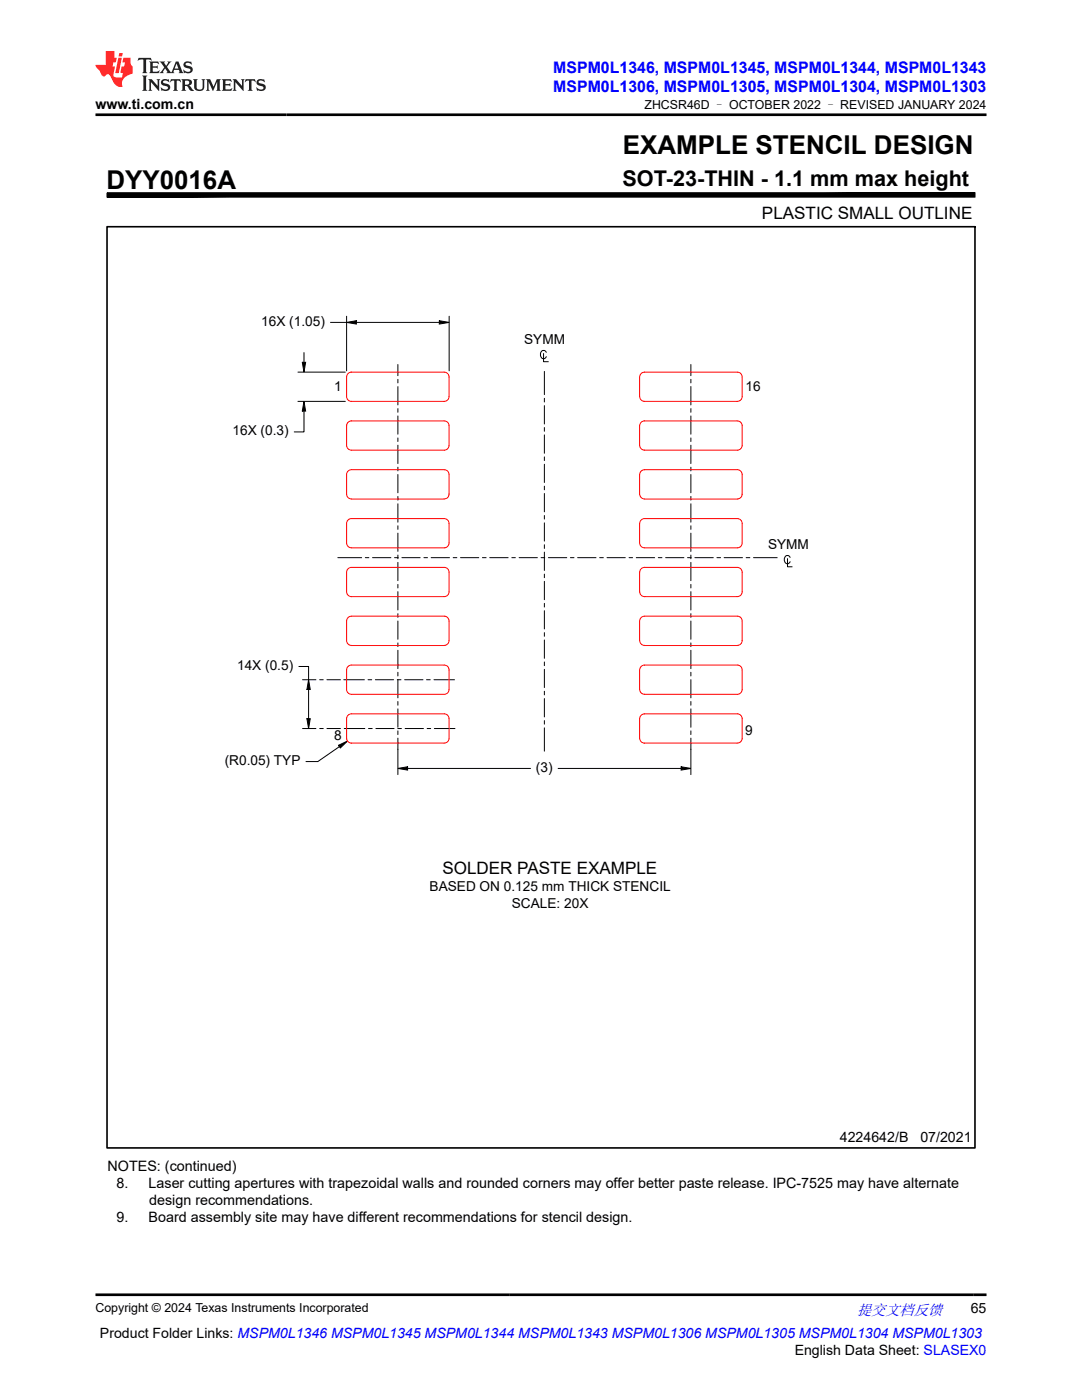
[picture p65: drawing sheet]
<svg xmlns="http://www.w3.org/2000/svg" width="216mm" height="279mm" viewBox="0 0 216 279" stroke-linecap="round" stroke-linejoin="round" font-family="sans-serif">
<defs><g id="words">
<g font-size="5.2">
<text x="124.3" y="30.7">EXAMPLE STENCIL DESIGN</text>
<text x="21.2" y="37.7">DYY0016A</text>
</g>
<text font-size="4.3" x="124.2" y="37">SOT-23-THIN - 1.1 mm max height</text>
<g font-size="3.4">
<text x="152" y="43.8">PLASTIC SMALL OUTLINE</text>
<text x="88.3" y="174.5">SOLDER PASTE EXAMPLE</text>
</g>
<g font-size="3.2" fill="#00f">
<text x="110.4" y="14.5">MSPM0L1346, MSPM0L1345, MSPM0L1344, MSPM0L1343</text>
<text x="110.4" y="18.3">MSPM0L1306, MSPM0L1305, MSPM0L1304, MSPM0L1303</text>
</g>
<text font-size="3" fill="#00f" x="171" y="262.4">提交文档反馈</text>
<g font-size="2.9">
<text x="21.5" y="233.7">NOTES: (continued)</text>
<text x="23.3" y="237.1">8.</text>
<text x="29.6" y="237.1">Laser cutting apertures with trapezoidal walls and rounded corners may offer better paste release. IPC-7525 may have alternate</text>
<text x="23.3" y="244">9.</text>
<text x="29.6" y="244">Board assembly site may have different recommendations for stencil design.</text>
<text x="29.8" y="240.5">design recommendations.</text>
</g>
<g font-size="2.8">
<text x="19" y="21.7">www.ti.com.cn</text>
<text x="167.6" y="227.8">4224642/B</text>
<text x="183.6" y="227.8">07/2021</text>
<text x="193.7" y="262.1">65</text>
<text x="19.9" y="266.9">Product Folder Links: MSPM0L1346 MSPM0L1345 MSPM0L1344 MSPM0L1343 MSPM0L1306 MSPM0L1305 MSPM0L1304 MSPM0L1303</text>
<text x="158.6" y="270.3">English Data Sheet: SLASEX0</text>
</g>
<g font-size="2.7">
<text x="52.1" y="65">16X (1.05)</text>
<text x="104.6" y="68.6">SYMM</text>
<text x="148.8" y="77.9">16</text>
<text x="66.7" y="78.1">1</text>
<text x="46.4" y="86.9">16X (0.3)</text>
<text x="153.2" y="109.6">SYMM</text>
<text x="47.3" y="133.7">14X (0.5)</text>
<text x="66.7" y="147.7">8</text>
<text x="148.7" y="146.6">9</text>
<text x="44.8" y="152.7">(R0.05) TYP</text>
<text x="106.9" y="154.1">(3)</text>
<text x="85.7" y="177.9">BASED ON 0.125 mm THICK STENCIL</text>
<text x="102.1" y="181.2">SCALE: 20X</text>
</g>
<g font-size="2.5">
<text x="128.6" y="21.8">ZHCSR46D – OCTOBER 2022 – REVISED JANUARY 2024</text>
<text x="19" y="261.8">Copyright © 2024 Texas Instruments Incorporated</text>
</g>
</g></defs>
<g fill="#000">
<path d="M60.3 72.3h.7l-.3 2zM69.2 64.3l1.9-.3v.7zM87.7 64l1.9 .3-1.9 .4zM60.7 80.1l.3 1.9h-.7zM61.6 135.7l.3 1.9h-.7zM61.2 143.4h.7l-.3 2zM67.5 148.7l1.8-.8-1.4 1.4zM79.4 153.4l1.9-.4v.7zM135.9 153l2 .4-2 .3z"/>
<path d="M21.4 38.5v.8l173.1-.8zM21.4 39.3l173.1-.8v.8z"/>
</g>
<g fill="none" stroke="#000" stroke-width=".2">
<path d="M21.4 38.5h173.1l-173.1 .8zM21.4 39.3l173.1-.8v.8zM59.4 74.3h9.5M60.3 72.3h.7l-.3 2zM60.7 70.4v1.9M65.9 64.3h3.3M69.2 64.3l1.9-.3v.7zM69.2 63.1v10.9M71.1 64.3h16.6M79.4 72.8v2.2M79.4 75.7v.7M79.4 77.1v3.7"/>
<path d="M87.7 64l1.9 .3-1.9 .4zM89.6 63.1v10.9M108.5 70.6v1.6h.9M108.6 74.1v4.7M108.6 79.5v.7M109 70.3a.6 .6 0 0 0-.7-.4 .6 .6 0 0 0-.5 .7v.4a.59 .59 0 0 0 .5 .6 .59 .59 0 0 0 .7-.4M137.9 72.8v2.2M137.9 75.7v.7M137.9 77.1v3.7M59.4 80.1h9.5M60.7 80.1l.3 1.9h-.7zM60.7 82v4.2h-2"/>
<path d="M79.4 81.5v.8M79.4 83v3.6M79.4 87.4v.7M79.4 88.8v3.7M79.4 93.2v.8M79.4 94.7v3.6M79.4 99.1v.7M108.6 81v3.6M108.6 85.3v.8M108.6 86.8v3.7M108.6 91.2v.7M108.6 92.7v3.6"/>
<path d="M108.6 97v.8M108.6 98.5v3.7M137.9 81.5v.8M137.9 83v3.6M137.9 87.4v.7M137.9 88.8v3.7M137.9 93.2v.8M137.9 94.7v3.6M137.9 99.1v.7M67.4 111.3h4.8M72.9 111.3h.7M74.3 111.3h3.7"/>
<path d="M78.7 111.3h.8M79.4 100.5v3.7M79.4 104.9v.7M79.4 106.4v3.6M79.4 110.8v.7M79.4 112.2v3.7M79.4 116.6v.7M79.4 118.1v3.6M80.2 111.3h3.6M84.6 111.3h.7M86 111.3h3.7M90.4 111.3h.8"/>
<path d="M91.9 111.3h3.6M96.3 111.3h.7M97.7 111.3h3.7M102.1 111.3h.7M103.6 111.3h3.6M108 111.3h.7M108.6 102.9v.7M108.6 104.3v3.7M108.6 108.7v.8M108.6 110.2v3.6M108.6 114.6v.7M108.6 116v3.7"/>
<path d="M109.4 111.3h3.7M113.8 111.3h.7M115.3 111.3h3.6M119.7 111.3h.7M121.1 111.3h3.7M125.5 111.3h.7M127 111.3h3.6M131.4 111.3h.7M132.8 111.3h3.7M137.2 111.3h.7M137.9 100.5v3.7M137.9 104.9v.7"/>
<path d="M137.9 106.4v3.6M137.9 110.8v.7M137.9 112.2v3.7M137.9 116.6v.7M137.9 118.1v3.6M138.7 111.3h3.6M143.1 111.3h.7M144.5 111.3h3.7M148.9 111.3h.7M150.4 111.3h4.7M157.1 111.5v1.6h1M157.7 111.2a.6 .6 0 0 0-.7-.3 .6 .6 0 0 0-.5 .6 .68 .68 0 0 0 .2 .8 .68 .68 0 0 0 .9 0l.1-.2"/>
<path d="M59.6 133h2v2.7M60.4 135.7h2.6M61.6 135.7l.3 1.9h-.7zM61.6 137.6v5.8M63.8 135.7h.7M65.2 135.7h2.7M68.6 135.7h4.1M73.4 135.7h.8M74.9 135.7h3.6M79.3 135.7h.7M79.4 122.5v.7M79.4 123.9v3.7"/>
<path d="M79.4 128.3v.7M79.4 129.8v3.6M79.4 134.2v.7M79.4 135.6v3.7M80.7 135.7h3.7M85.1 135.7h.7M86.6 135.7h4.1M108.6 120.4v.7M108.6 121.9v3.6M108.6 126.3v.7M108.6 127.7v3.7M108.6 132.1v.7"/>
<path d="M108.6 133.6v3.6M108.6 138v.7M108.6 139.4v3.7M137.9 122.5v.7M137.9 123.9v3.7M137.9 128.3v.7M137.9 129.8v3.6M137.9 134.2v.7M137.9 135.6v3.7M60.4 145.4h2.6M61.2 143.4h.7l-.3 2zM63.8 145.4h.7"/>
<path d="M65.2 145.4h2.7M67.5 148.7l1.8-.8-1.4 1.4zM67.7 149l-4.3 3h-2.3M68.7 145.4h4.1M73.5 145.4h.8M75 145.4h3.6M79.4 145.4h.7M79.4 140v.7M79.4 141.5v3.6M79.4 145.9v.7M79.4 147.3v7.3M79.4 153.4l1.9-.4v.7z"/>
<path d="M80.8 145.4h3.7M81.3 153.4h24.6M85.2 145.4h.7M86.7 145.4h4.1M108.6 143.8v.7M108.6 145.3v4.6M111.4 153.4h24.5M135.9 153l2 .4-2 .3zM137.9 140v.7M137.9 141.5v3.6M137.9 145.9v.7M137.9 147.3v7.3"/>
</g>
<path d="M21.4 45.2h173.1v183.9h-173.1z" fill="none" stroke="#000" stroke-width=".32"/>
<g fill="none" stroke="#f00" stroke-width=".2">
<path d="M69.4 74.5l.7-.2h18.5a.96 .96 0 0 1 1 .9v3.9a.96 .96 0 0 1-1 1h-18.5a.96 .96 0 0 1-.9-1v-3.9zM127.6 75.2v3.9M127.6 75.2a.96 .96 0 0 1 1-.9h18.5a.96 .96 0 0 1 1 .9v3.9a.96 .96 0 0 1-1 1h-18.5a.96 .96 0 0 1-1-1M69.4 84.3l.7-.3h18.5a.96 .96 0 0 1 1 1v3.9a.96 .96 0 0 1-1 .9h-18.5a.96 .96 0 0 1-.9-.9v-3.9zM70.1 99.6a.96 .96 0 0 1-.9-1v-3.9a.96 .96 0 0 1 .9-1h18.5a.96 .96 0 0 1 1 1v3.9a.96 .96 0 0 1-1 1M70.1 99.6h18.5M127.6 85v3.9M127.6 94.7v3.9M127.6 98.6a.96 .96 0 0 0 1 1M127.6 94.7a.96 .96 0 0 1 1-1h18.5a.96 .96 0 0 1 1 1v3.9a.96 .96 0 0 1-1 1M127.6 85a.96 .96 0 0 1 1-1h18.5a.96 .96 0 0 1 1 1v3.9a.96 .96 0 0 1-1 .9h-18.5a.96 .96 0 0 1-1-.9M128.6 99.6h18.5"/>
<path d="M69.4 113.5l.7-.3h18.5a.96 .96 0 0 1 1 1v3.9a.96 .96 0 0 1-1 1h-18.5a.96 .96 0 0 1-.9-1v-3.9zM69.4 103.8l.7-.3h18.5a.96 .96 0 0 1 1 1v3.9a.96 .96 0 0 1-1 .9h-18.5a.96 .96 0 0 1-.9-.9v-3.9zM127.6 104.5v3.9M127.6 114.2v3.9M127.6 114.2a.96 .96 0 0 1 1-1h18.5a.96 .96 0 0 1 1 1v3.9a.96 .96 0 0 1-1 1h-18.5a.96 .96 0 0 1-1-1M127.6 104.5a.96 .96 0 0 1 1-1h18.5a.96 .96 0 0 1 1 1v3.9a.96 .96 0 0 1-1 .9h-18.5a.96 .96 0 0 1-1-.9M69.2 124v3.8a.96 .96 0 0 0 .9 1M69.4 133l.7-.3h18.5a.96 .96 0 0 1 1 1v3.9a.96 .96 0 0 1-1 1h-18.5a.96 .96 0 0 1-.9-1v-3.9zM70.1 128.8h18.5M89.6 124v3.8a.96 .96 0 0 1-1 1M89.6 123.9a.96 .96 0 0 0-1-.9h-18.5a.96 .96 0 0 0-.9 .9M127.6 124v3.9"/>
<path d="M127.6 133.7v3.9M127.6 127.8a.96 .96 0 0 0 1 1M127.6 133.7a.96 .96 0 0 1 1-1h18.5a.96 .96 0 0 1 1 1v3.9a.96 .96 0 0 1-1 1h-18.5a.96 .96 0 0 1-1-1M128.6 128.8h18.5M148.1 123.9a.96 .96 0 0 0-1-.9h-18.5a.96 .96 0 0 0-1 .9M148.1 124v3.8a.96 .96 0 0 1-1 1M69.4 142.7l.7-.2h18.5a.96 .96 0 0 1 1 .9v3.9a.96 .96 0 0 1-1 1h-18.5a.96 .96 0 0 1-.9-1v-3.9zM127.6 143.4v3.9M127.6 143.4a.96 .96 0 0 1 1-.9h18.5a.96 .96 0 0 1 1 .9v3.9a.96 .96 0 0 1-1 1h-18.5a.96 .96 0 0 1-1-1"/>
</g>
<path d="M27.7 11.6l-.2 .5 .5-.2h.6v.1v2.2l-.2 .4h1l-.2-.4v-2.2v-.1h.5l.5 .2-.1-.5zM29.8 12.3l.2 .4v1.5l-.2 .4h1.9l.1-.6a1.08 1.08 0 0 1-1.3 .2v-.7h.6l.4 .2v-.7l-.4 .2h-.6v-.5l.2-.2a1 1 0 0 1 1 .3l-.1-.5zM31.8 12.3l1 1.1-1 1.2h.9l-.2-.2 .4-.8 .5 .8-.2 .2h1.6l-.2-.2 .1-.5h1l.1 .5-.1 .2h.9l-.2-.3-.8-2h-.5l-1 2.2-.8-1.1 .9-1.1h-.8l.2 .2-.5 .6-.3-.6 .1-.2zM35.2 12.7l.4 1h-.8zM36.8 12.4a.65 .65 0 0 0-.2 .7 .65 .65 0 0 0 .6 .5l.7 .1 .1 .3a.79 .79 0 0 1-.7 .4 .79 .79 0 0 1-.7-.5l.1 .7 .2-.1a.93 .93 0 0 0 1.1 .1 .93 .93 0 0 0 .4-1 1.46 1.46 0 0 0-1.2-.6l-.1-.3a1.09 1.09 0 0 1 1.2 .2l-.2-.6-.1 .1-.6-.2zM28.4 15.1l.2 .4v2.2l-.2 .4h1l-.2-.4v-2.2l.2-.4zM29.6 15.8l.2 .4v1.5l-.2 .4h.8l-.3-.4v-1.3l1.7 1.8v-2l.2-.4h-.8l.2 .2 .1 1.1-1.2-1.3zM32.3 15.9a.65 .65 0 0 0-.2 .8 .65 .65 0 0 0 .7 .4l.6 .2 .1 .2a.79 .79 0 0 1-.7 .4 .79 .79 0 0 1-.7-.5l.1 .7 .2-.1a.93 .93 0 0 0 1.1 .1 .93 .93 0 0 0 .4-.9 1.46 1.46 0 0 0-1.2-.6l-.1-.4a1.09 1.09 0 0 1 1.2 .2l-.2-.6-.1 .1-.6-.1zM34.1 15.8l-.1 .6a.63 .63 0 0 1 .7-.3l.1 1.6-.3 .4h1l-.2-.4v-1.6a.66 .66 0 0 1 .8 .3l-.1-.6zM36.2 15.8l.2 .4v1.5l-.2 .4h.9l-.2-.2v-.7h.5l.1 .2a.79 .79 0 0 0 1.2 .6l-1-.9a.61 .61 0 0 0 .6-.6 .61 .61 0 0 0-.5-.7zM36.9 16.1h.2a.47 .47 0 0 1 .5 .1 .47 .47 0 0 1 .1 .5l-.2 .1-.6 .1zM38.5 15.8l.2 .2a2.27 2.27 0 0 0 .4 2 1.04 1.04 0 0 0 1.7-.7v-1.3l.2-.2h-.8l.2 .4v1.1a.6 .6 0 0 1-.6 .6 .6 .6 0 0 1-.6-.6v-1.1l.3-.4zM41.1 15.8l.2 .4v1.5l-.2 .4h.7l-.2-.4v-1.4l.9 1.9 .8-1.9v1.4l-.2 .4h1l-.3-.4v-1.5l.3-.4h-.8l-.7 1.5-.7-1.5zM44.3 15.8l.2 .4v1.5l-.2 .4h1.9l.1-.6a1.09 1.09 0 0 1-1.3 .2v-.7h.6l.4 .2v-.6l-.4 .2h-.6v-.6l.2-.1a1.01 1.01 0 0 1 1 .3l-.1-.6zM46.4 15.8l.3 .4v1.5l-.3 .4h.8l-.2-.4v-1.3l1.6 1.8v-2l.2-.4h-.7l.2 .2v1.1l-1.2-1.3zM49 15.8l-.1 .6a.63 .63 0 0 1 .8-.3v1.6l-.3 .4h1l-.2-.4v-1.6a.66 .66 0 0 1 .8 .3l-.1-.6zM51.4 15.9a.65 .65 0 0 0-.2 .8 .65 .65 0 0 0 .6 .4l.6 .2 .2 .2a.79 .79 0 0 1-.8 .4 .79 .79 0 0 1-.6-.5l.1 .7 .2-.1a.93 .93 0 0 0 1 .1 .93 .93 0 0 0 .5-.9 1.46 1.46 0 0 0-1.3-.6l-.1-.4a1.09 1.09 0 0 1 1.3 .2l-.2-.6-.2 .1-.5-.1z" fill="#231f20"/>
<path d="M21.1 10.2v2.8h-2.1l.1 .3 .9 1a.95 .95 0 0 0 .9 .9 .59 .59 0 0 1 .6-.4 .59 .59 0 0 1 .5 .4l.4 .7a1.59 1.59 0 0 0 2.1 1.4 1.61 1.61 0 0 1 1-2.3l1-.3-.1-1.5a1.59 1.59 0 0 1-.4-1.7h-1.4l-.2 .9h.5l-.1 .9h-.5l-.2 1v.2l.4 .1-.2 .9h-.6a.73 .73 0 0 1-1.1-.7l.3-1.5h-.5l.2-.9h.5l.2-.9h-.5v-1.3zM23.6 11.5l-.6 3.1h.7l.6-3.1zM23.8 10.6l-.1 .6h.7l.1-.6z" fill="#ed1c24"/>
<path d="M19 22.9h177.8M19 258.4h177.8" fill="none" stroke="#000" stroke-width=".53"/>
<use href="#words"/>
</svg>
